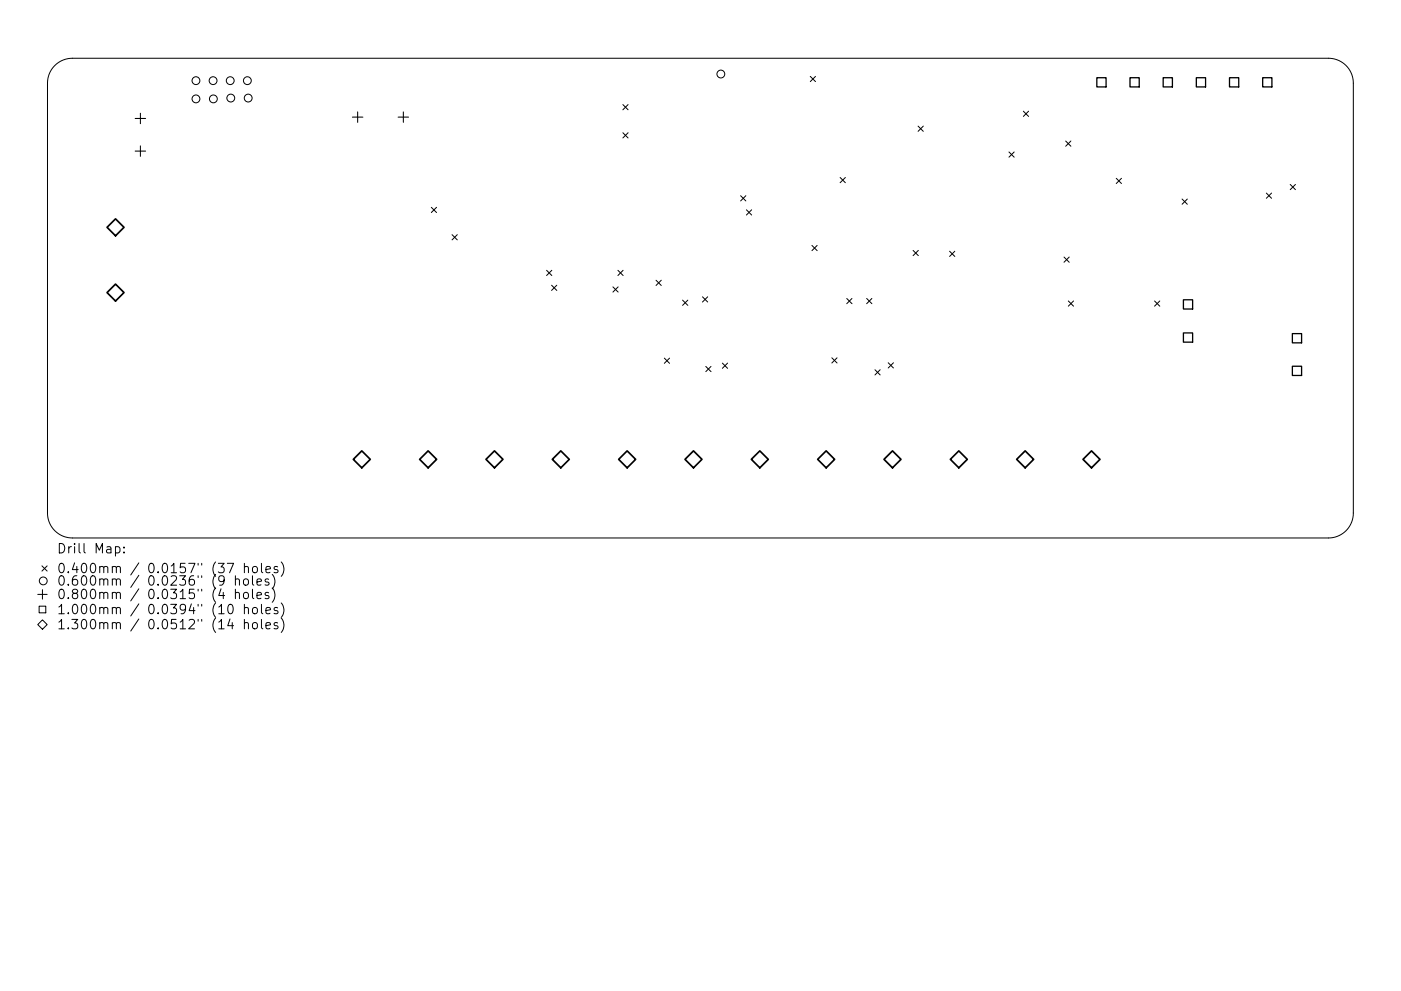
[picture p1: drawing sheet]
<svg xmlns="http://www.w3.org/2000/svg" width="297mm" height="210mm" viewBox="0 0 297 210" stroke-linecap="round" stroke-linejoin="round" font-family="sans-serif">
<defs><g id="words">
<g font-size="2.8">
<text x="12" y="117.4">Drill Map:</text>
<text x="12" y="121.6">0.400mm / 0.0157&quot; (37 holes)</text>
<text x="12" y="124.3">0.600mm / 0.0236&quot; (9 holes)</text>
<text x="12" y="127.1">0.800mm / 0.0315&quot; (4 holes)</text>
<text x="12" y="130.3">1.000mm / 0.0394&quot; (10 holes)</text>
<text x="12" y="133.5">1.300mm / 0.0512&quot; (14 holes)</text>
</g>
</g></defs>
<g fill="none" stroke="#000" stroke-width=".21">
<path d="M11.6 13.9a5.3 5.3 0 0 1 3.7-1.5h266.4a5.3 5.3 0 0 1 5.2 5.2v91.3a5.3 5.3 0 0 1-5.2 5.2h-266.4a5.3 5.3 0 0 1-5.2-5.2v-91.3a5.3 5.3 0 0 1 1.5-3.7zM171.8 16.2l1.1 1.1M172.9 16.2l-1.1 1.1M132.1 22.2l1.1 1.1M132.1 28.2l1.1 1.1M133.2 22.2l-1.1 1.1M133.2 28.2l-1.1 1.1M178.1 37.7l1.1 1.1M179.2 37.7l-1.1 1.1M194.6 26.8l1.2 1.1M195.8 26.8l-1.2 1.1M213.9 32.2l1.1 1.1"/>
<path d="M215 32.2l-1.1 1.1M217 23.6l1.1 1.1M218.1 23.6l-1.1 1.1M225.9 29.9l1.2 1.1M227.1 29.9l-1.2 1.1M236.7 37.8l1.1 1.1M237.8 37.8l-1.1 1.1M273.6 39.1l1.1 1.1M274.7 39.1l-1.1 1.1M91.4 44l1.2 1.1M92.6 44l-1.2 1.1M95.8 49.8l1.2 1.1"/>
<path d="M97 49.8l-1.2 1.1M115.9 57.3l1.1 1.2M117 57.3l-1.1 1.2M131 57.3l1.1 1.2M132.1 57.3l-1.1 1.2M139.1 59.5l1.1 1.1M140.2 59.5l-1.1 1.1M157 41.5l1.1 1.1M158.1 41.5l-1.1 1.1M158.3 44.5l1.1 1.1M159.4 44.5l-1.1 1.1M172.1 52.1l1.2 1.1"/>
<path d="M173.3 52.1l-1.2 1.1M193.6 53.1l1.1 1.1M194.7 53.1l-1.1 1.1M201.3 53.3l1.1 1.1M202.4 53.3l-1.1 1.1M225.6 54.5l1.1 1.1M226.7 54.5l-1.1 1.1M250.6 42.2l1.1 1.1M251.7 42.2l-1.1 1.1M268.5 41l1.1 1.1M269.6 41l-1.1 1.1M116.9 60.5l1.1 1.1"/>
<path d="M118 60.5l-1.1 1.1M130 60.9l1.1 1.1M131.1 60.9l-1.1 1.1M140.9 76l1.1 1.1M142 76l-1.1 1.1M144.7 63.7l1.1 1.1M145.8 63.7l-1.1 1.1M148.9 63l1.1 1.1M149.6 77.7l1.1 1.1M150 63l-1.1 1.1M150.7 77.7l-1.1 1.1M153.2 77l1.1 1.1"/>
<path d="M154.3 77l-1.1 1.1M176.4 75.9l1.1 1.1M177.5 75.9l-1.1 1.1M179.5 63.3l1.1 1.1M180.6 63.3l-1.1 1.1M183.7 63.3l1.2 1.1M184.9 63.3l-1.2 1.1M185.5 78.4l1.1 1.2M186.6 78.4l-1.1 1.2M188.3 77l1.1 1.1M189.4 77l-1.1 1.1M226.5 63.9l1.1 1.1"/>
<path d="M227.6 63.9l-1.1 1.1M244.8 63.9l1.1 1.1M245.9 63.9l-1.1 1.1M24.5 116.1l.6-.1 .3 .4v.5l-.2 .3h-.7M26.3 117.1v.2M26.3 116.1v.2M48.2 119.5h1.3l-.8 2M51.8 119.5v2M55.4 119.5v1.7l.3 .3M59.6 119.2a2.29 2.29 0 0 1 0 3.1M8 132.5l1-1 1 1-1 1zM8 126.1h2"/>
<path d="M8.3 128.6h1.4v1.4h-1.4zM8.9 120.1l1.1 1.1M9 125.1v2M10 120.1l-1.1 1.1M48.5 128.4l.5-.2a1.25 1.25 0 0 1 0 2l-.4-.1-.2-.3-.1-.8zM48.8 131.3l-.5 1.4h1.2M49.9 123l.3-.2 .5 .1 .1 1.3M49.9 125.9a.5 .5 0 0 1 .9 .1v1M49.9 122.2v2M49.9 125v2M51.7 123l.3-.2a.54 .54 0 0 1 .7 .4v.6a.54 .54 0 0 1-.6 .4 .54 .54 0 0 1-.5-.4zM51.7 125.9a.54 .54 0 0 1 .6-.2 .54 .54 0 0 1 .4 .4l-.1 .7a.54 .54 0 0 1-.6 .2 .54 .54 0 0 1-.4-.4z"/>
<path d="M51.8 120.4a.5 .5 0 0 1 .9 .1v1M51.8 129.1a.5 .5 0 0 1 .9 .1v1M51.8 132.3a.5 .5 0 0 1 .9 .1v1M51.8 128.2v2M51.8 131.4v2M53.5 122.2v1.7l.3 .3M53.5 125v1.7l.3 .3M53.6 120.4a.54 .54 0 0 1 .6-.2 .54 .54 0 0 1 .4 .4v.5a.54 .54 0 0 1-.5 .4 .54 .54 0 0 1-.6-.4zM53.6 129.1a.54 .54 0 0 1 .6-.2 .54 .54 0 0 1 .4 .4v.5a.54 .54 0 0 1-.5 .4 .54 .54 0 0 1-.6-.4zM53.6 132.3a.54 .54 0 0 1 .6-.2 .54 .54 0 0 1 .4 .4v.5a.54 .54 0 0 1-.5 .4 .54 .54 0 0 1-.6-.4zM54.5 123.5l.9-.2-.1-.4-.5-.1-.3 .3 .1 1h.7M54.5 126.3l.9-.1-.1-.4-.5-.1-.3 .3 .1 .9h.7"/>
<path d="M55.4 128.2v1.7l.3 .3M55.4 131.4v1.7l.3 .3M56.4 120.8l.9-.1-.1-.4-.5-.1-.3 .3 .1 .9h.7M56.4 129.5l.9-.1-.1-.4-.5-.1-.3 .3 .1 .9h.7M56.4 132.7l.9-.1-.1-.4-.5-.1-.3 .3 .1 .9h.7M57 122.9l-.5-.1-.3 .3 .1 .3 .7 .2v.5h-.8M57 125.8l-.5-.1-.3 .3 .1 .3 .7 .1v.5h-.8M57.7 121.9a2.29 2.29 0 0 1 0 3M57.7 124.7a2.29 2.29 0 0 1 0 3.1M58.9 120.3l-.5-.1-.3 .3 .1 .3 .7 .1v.5h-.8M58.9 129l-.5-.1-.3 .3 .1 .3 .7 .1v.5h-.8M58.9 132.2l-.5-.1-.3 .3 .1 .3 .7 .1v.5h-.8"/>
<path d="M59.6 127.9a2.29 2.29 0 0 1 0 3.1M59.6 131.1a2.29 2.29 0 0 1 0 3.1"/>
<circle cx="41.5" cy="17.1" r=".83"/>
<circle cx="45.2" cy="17.1" r=".83"/>
<circle cx="48.8" cy="17.1" r=".83"/>
<circle cx="52.4" cy="17.1" r=".83"/>
<circle cx="152.8" cy="15.7" r=".83"/>
<circle cx="41.5" cy="21" r=".83"/>
<circle cx="45.2" cy="21" r=".83"/>
<circle cx="48.9" cy="20.8" r=".83"/>
<circle cx="52.6" cy="20.8" r=".83"/>
<circle cx="9.2" cy="123.2" r=".83"/>
</g>
<path d="M28.7 25.1h2.2M28.7 32.1h2.2M29.8 24v2.2M29.8 31v2.2M74.7 24.8h2.2M75.8 23.7v2.3M84.4 24.8h2.2M85.5 23.7v2.3" fill="none" stroke="#000" stroke-width=".22"/>
<path d="M232.5 16.5h2v1.9h-2zM239.6 16.5h1.9v1.9h-1.9zM246.6 16.5h2v1.9h-2zM253.6 16.5h2v1.9h-2zM260.7 16.5h1.9v1.9h-1.9zM267.7 16.5h2v1.9h-2zM250.9 63.6h2v2h-2zM250.9 70.6h2v2h-2zM274 70.8h2v1.9h-2zM274 77.7h2v2h-2z" fill="none" stroke="#000" stroke-width=".28"/>
<g fill="none" stroke="#000" stroke-width=".36">
<path d="M22.7 48.2l1.8-1.8 1.8 1.8-1.8 1.8zM22.7 62.1l1.8-1.8 1.8 1.8-1.8 1.8zM74.9 97.5l1.8-1.8 1.8 1.8-1.8 1.8zM89 97.5l1.8-1.8 1.8 1.8-1.8 1.8zM103 97.5l1.8-1.8 1.8 1.8-1.8 1.8zM117.1 97.5l1.8-1.8 1.8 1.8-1.8 1.8zM131.2 97.5l1.8-1.8 1.8 1.8-1.8 1.8zM145.2 97.5l1.8-1.8 1.8 1.8-1.8 1.8zM159.3 97.5l1.8-1.8 1.8 1.8-1.8 1.8zM173.4 97.5l1.8-1.8 1.8 1.8-1.8 1.8zM187.4 97.5l1.8-1.8 1.8 1.8-1.8 1.8zM201.5 97.5l1.8-1.8 1.8 1.8-1.8 1.8z"/>
<path d="M215.6 97.5l1.8-1.8 1.8 1.8-1.8 1.8zM229.6 97.5l1.8-1.8 1.8 1.8-1.8 1.8z"/>
</g>
<use href="#words"/>
</svg>
